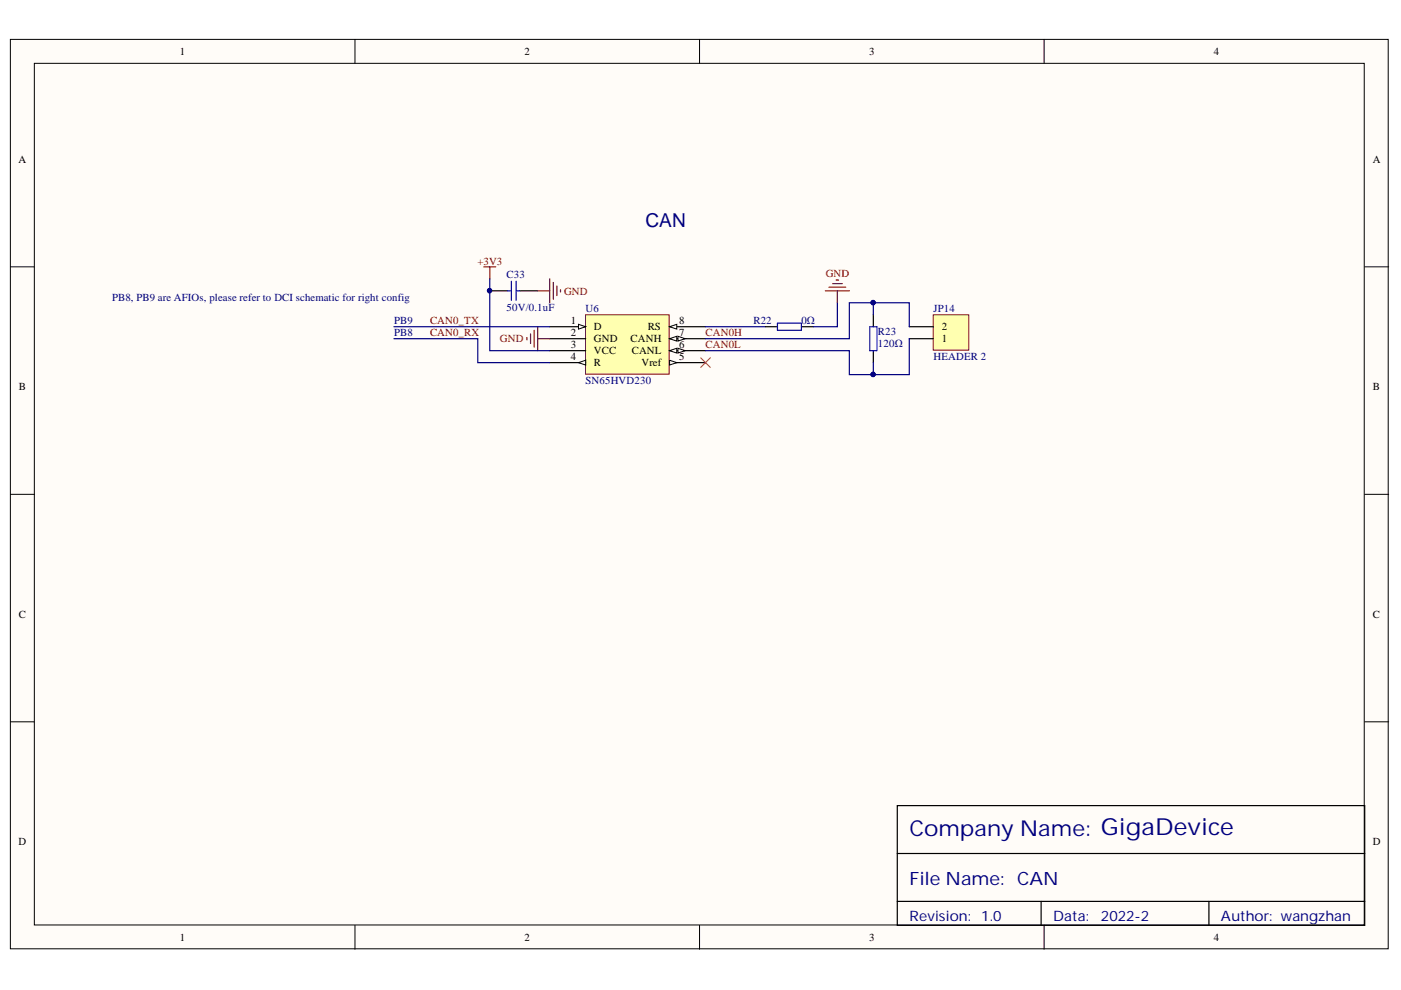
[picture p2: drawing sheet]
<svg xmlns="http://www.w3.org/2000/svg" width="297mm" height="210mm" viewBox="0 0 297 210" stroke-linecap="round" stroke-linejoin="round" font-family="sans-serif">
<defs><g id="words">
<text font-size="4.6" fill="#000080" x="192.8" y="177.2">Company Name: GigaDevice</text>
<text font-size="4.1" fill="#000080" x="136.8" y="48.1">CAN</text>
<text font-size="3.9" fill="#000080" x="192.8" y="187.6">File Name: CAN</text>
<g font-size="3" fill="#000080">
<text x="192.8" y="195.4">Revision:</text>
<text x="208" y="195.4">1.0</text>
<text x="223.3" y="195.4">Data:</text>
<text x="233.4" y="195.4">2022-2</text>
<text x="258.9" y="195.4">Author: wangzhan</text>
</g>
<g font-size="2.3">
<text x="38.1" y="11.7">1</text>
<text x="111.2" y="11.7">2</text>
<text x="184.3" y="11.7">3</text>
<text x="257.4" y="11.7">4</text>
<text x="3.9" y="34.5">A</text>
<text x="291.1" y="34.5">A</text>
<text x="121" y="68.8">1</text>
<text x="121" y="71.3">2</text>
<text x="125.9" y="70.1">D</text>
<text x="137.3" y="70.1">RS</text>
<text x="144" y="71.3">7</text>
<text x="144" y="68.8">8</text>
<text x="199.7" y="70.1">2</text>
<text x="121" y="73.9">3</text>
<text x="121" y="76.4">4</text>
<text x="125.9" y="72.6">GND</text>
<text x="125.9" y="75.1">VCC</text>
<text x="125.9" y="77.7">R</text>
<text x="133.7" y="72.6">CANH</text>
<text x="134" y="75.1">CANL</text>
<text x="136" y="77.7">Vref</text>
<text x="144" y="76.4">5</text>
<text x="144" y="73.9">6</text>
<text x="199.7" y="72.6">1</text>
<text x="4" y="82.7">B</text>
<text x="291.1" y="82.7">B</text>
<text x="4" y="131">C</text>
<text x="291.1" y="131">C</text>
<text x="3.9" y="179.2">D</text>
<text x="291.1" y="179.2">D</text>
<text x="38.1" y="199.5">1</text>
<text x="111.2" y="199.5">2</text>
<text x="184.3" y="199.5">3</text>
<text x="257.4" y="199.5">4</text>
</g>
<g font-size="2.3" fill="#800000">
<text x="101.2" y="56.1">+3V3</text>
<text x="175.1" y="58.6">GND</text>
<text x="119.6" y="62.4">GND</text>
<text x="91.2" y="68.8">CAN0_TX</text>
<text x="91.2" y="71.3">CAN0_RX</text>
<text x="149.6" y="71.3">CAN0H</text>
<text x="106" y="72.6">GND</text>
<text x="149.6" y="73.9">CAN0L</text>
</g>
<g font-size="2.3" fill="#000080">
<text x="107.4" y="58.9">C33</text>
<text x="23.8" y="63.7">PB8, PB9 are AFIOs, please refer to DCI schematic for right config</text>
<text x="107.4" y="66">50V/0.1uF</text>
<text x="83.6" y="68.8">PB9</text>
<text x="83.6" y="71.3">PB8</text>
<text x="124.2" y="66.2">U6</text>
<text x="159.8" y="68.8">R22</text>
<text x="169.9" y="68.8">0Ω</text>
<text x="186.1" y="71.1">R23</text>
<text x="197.9" y="66.2">JP14</text>
<text x="186.1" y="73.6">120Ω</text>
<text x="197.9" y="76.4">HEADER 2</text>
<text x="124.2" y="81.5">SN65HVD230</text>
</g>
</g></defs>
<g fill="#fffcf8" stroke="#000" stroke-width=".21">
<path d="M2.2 8.4h292.1v192.8h-292.1z"/>
<path d="M7.3 13.4h281.9v182.7h-281.9z"/>
</g>
<path d="M75.3 8.4v5M148.3 8.4v5M221.4 8.4v5M2.2 56.6h5.1M289.3 56.6h5.1M2.2 104.8h5.1M289.3 104.8h5.1M2.2 153h5.1M289.3 153h5.1M75.3 196.2v5.1M148.3 196.2v5.1M221.4 196.2v5.1" fill="none" stroke="#000" stroke-width=".21"/>
<path d="M190.2 170.8h99.1v25.4h-99.1zM190.2 181h99.1M190.2 191.1h99.1M220.7 191.1v5.1M256.3 191.1v5.1" fill="none" stroke="#000" stroke-width=".25"/>
<path d="M124.1 66.7h17.8v12.6h-17.8z" fill="#ffffb0" stroke="#800000" stroke-width=".21"/>
<path d="M116.5 69.3h7.7" fill="none" stroke="#000" stroke-width=".25"/>
<path d="M122.6 68.8l1.6 .5-1.6 .5z" fill="#fffcf8"/>
<path d="M122.6 68.8l1.6 .5-1.6 .5z" fill="none" stroke="#000" stroke-width=".21"/>
<path d="M116.5 71.8h7.7M116.5 74.3h7.7M116.5 76.9h7.7" fill="none" stroke="#000" stroke-width=".25"/>
<path d="M122.6 76.9l1.6-.5v1z" fill="#fffcf8"/>
<path d="M122.6 76.9l1.6-.5v1z" fill="none" stroke="#000" stroke-width=".21"/>
<path d="M142 76.9h7.6" fill="none" stroke="#000" stroke-width=".25"/>
<path d="M142 76.4l1.5 .5-1.5 .5z" fill="#fffcf8"/>
<path d="M142 76.4l1.5 .5-1.5 .5z" fill="none" stroke="#000" stroke-width=".21"/>
<path d="M142 74.3h7.6" fill="none" stroke="#000" stroke-width=".25"/>
<path d="M142 74.3l1.5-.5v1.1z" fill="#fffcf8"/>
<path d="M142 74.3l1.5-.5v1.1z" fill="none" stroke="#000" stroke-width=".21"/>
<path d="M143.7 73.8l1.6 .5-1.6 .6z" fill="#fffcf8"/>
<path d="M143.7 73.8l1.6 .5-1.6 .6z" fill="none" stroke="#000" stroke-width=".21"/>
<path d="M142 71.8h7.6" fill="none" stroke="#000" stroke-width=".25"/>
<path d="M142 71.8l1.5-.5v1z" fill="#fffcf8"/>
<path d="M142 71.8l1.5-.5v1z" fill="none" stroke="#000" stroke-width=".21"/>
<path d="M143.7 71.3l1.6 .5-1.6 .5z" fill="#fffcf8"/>
<path d="M143.7 71.3l1.6 .5-1.6 .5z" fill="none" stroke="#000" stroke-width=".21"/>
<path d="M142 69.3h7.6" fill="none" stroke="#000" stroke-width=".25"/>
<path d="M142 69.3l1.5-.5v1z" fill="#fffcf8"/>
<path d="M142 69.3l1.5-.5v1z" fill="none" stroke="#000" stroke-width=".21"/>
<path d="M149.6 74.3h30.5v5.1h5.1v-2.5M149.6 69.3h12.7M177.5 64.2v5.1h-5M185.2 66.7v-2.5h-5.1v7.6h-30.5" fill="none" stroke="#000080" stroke-width=".25"/>
<path d="M162.3 69.3h2.5M169.9 69.3h2.6M185.2 66.7v2.6M185.2 74.3v2.6" fill="none" stroke="#000" stroke-width=".25"/>
<path d="M164.8 68.5h5.1v1.5h-5.1zM184.4 69.3h1.5v5h-1.5z" fill="none" stroke="#00f" stroke-width=".25"/>
<path d="M177.3 59.4h.5M175 61.7h5.1M175.8 60.9h3.5M176.5 60.1h2.1M177.5 61.7v2.5" fill="none" stroke="#800000" stroke-width=".25"/>
<g fill="#000080" stroke="#000080" stroke-width=".21">
<circle cx="185.1" cy="64.2" r=".46"/>
<circle cx="185.1" cy="79.4" r=".46"/>
</g>
<path d="M197.9 66.7h7.5v7.5h-7.5z" fill="#ffffb0" stroke="#800000" stroke-width=".21"/>
<path d="M103.8 61.7h3.9M110.2 61.7h3.8M192.8 71.8h5.1M192.8 69.3h5.1" fill="none" stroke="#000" stroke-width=".25"/>
<path d="M103.8 59.1v15.2h12.7M83.5 71.8h17.8v5.1h15.2M83.5 69.3h33M185.2 64.2h7.6v5.1M192.8 71.8v7.6h-7.6" fill="none" stroke="#000080" stroke-width=".25"/>
<g fill="#000080" stroke="#000080" stroke-width=".21">
<circle cx="185.1" cy="64.2" r=".46"/>
<circle cx="185.1" cy="79.4" r=".46"/>
<circle cx="103.8" cy="61.6" r=".46"/>
</g>
<path d="M102.6 56.6h2.5M103.8 56.6v2.5M116.5 59.1v5.1M117.3 59.9v3.5M111.7 71.6v.5M112.5 70.8v2M113.2 70v3.6M114 69.3v5M114 71.8h2.5M114 61.7h2.5M118.1 60.6v2.1M118.8 61.4v.5" fill="none" stroke="#800000" stroke-width=".25"/>
<path d="M108.4 59.6v4.1M109.4 59.6v4.1M107.7 61.7h.7M109.4 61.7h.8" fill="none" stroke="#00f" stroke-width=".25"/>
<path d="M148.6 75.9l2 2M150.6 75.9l-2 2" fill="none" stroke="#f00" stroke-width=".21"/>
<use href="#words"/>
</svg>
